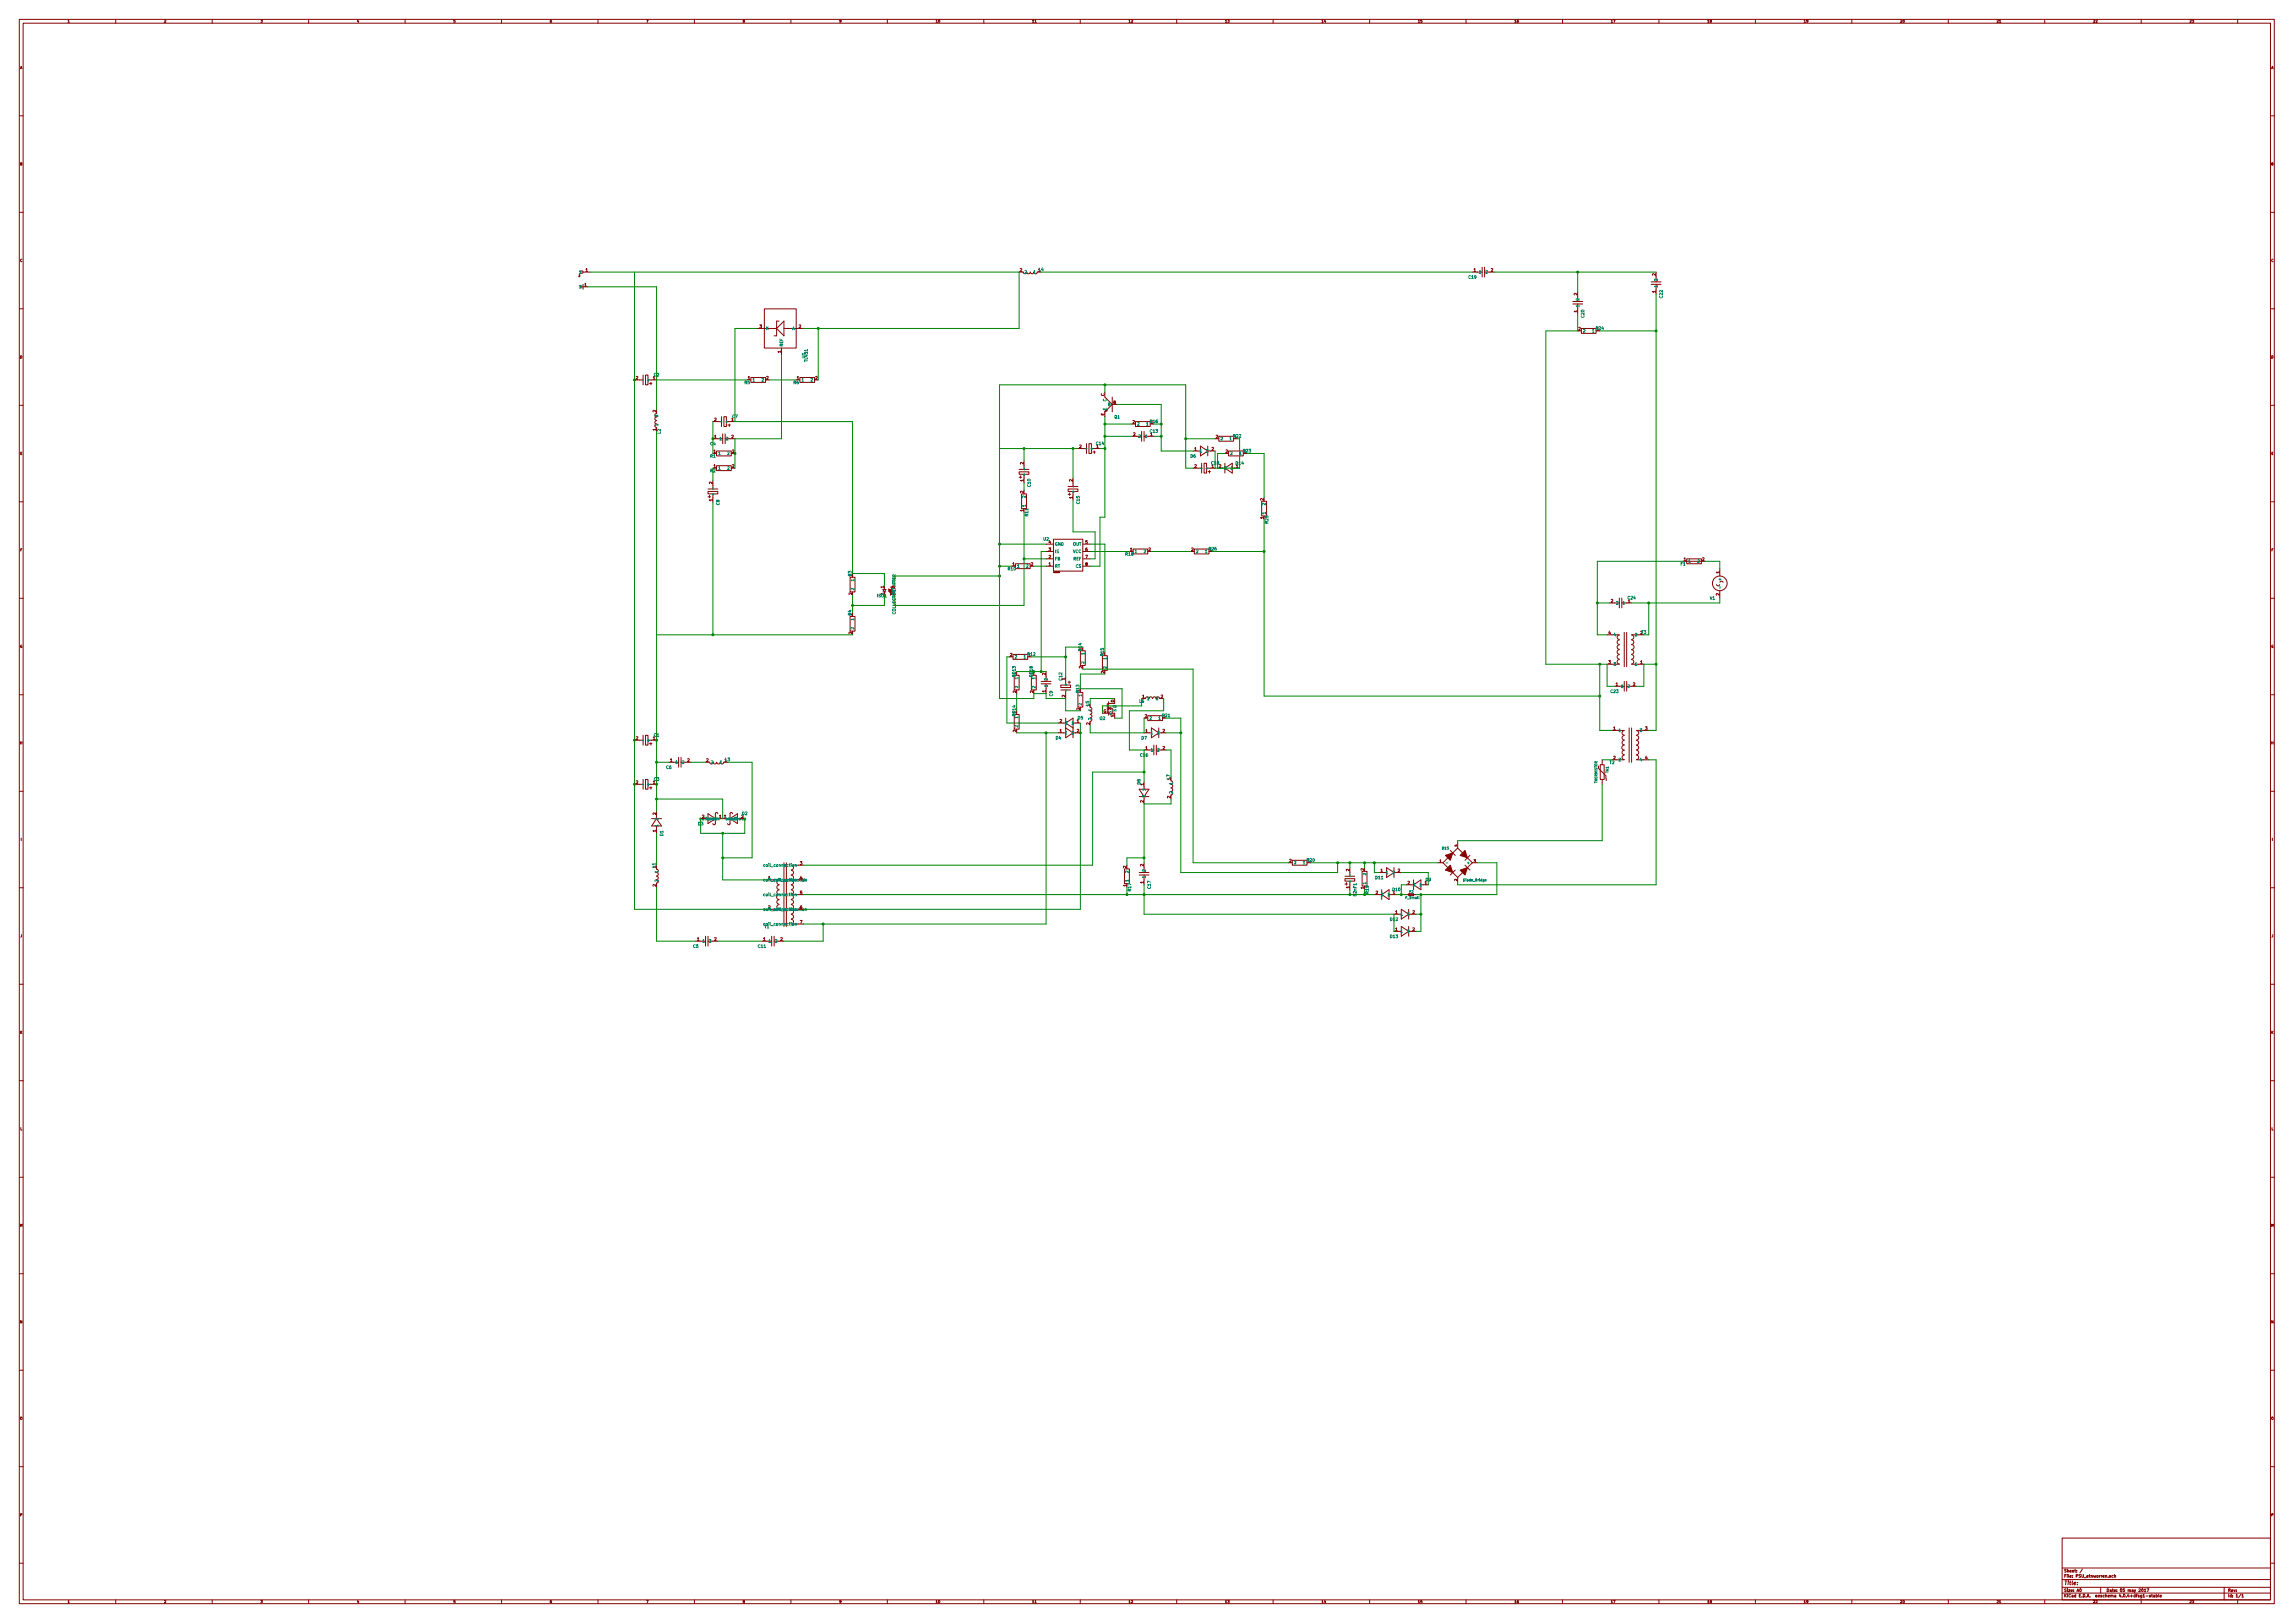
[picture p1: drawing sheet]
<svg xmlns="http://www.w3.org/2000/svg" width="1189mm" height="841mm" viewBox="0 0 1189 841" stroke-linecap="round" stroke-linejoin="round" font-family="sans-serif">
<defs><g id="words">
<text font-size="2.8" fill="#840000" x="1070" y="821">Title:</text>
<g font-size="2.1" fill="#008484">
<text x="300" y="142">1</text>
<text x="531" y="142">2</text>
<text x="536" y="142">1</text>
<text x="538" y="141">1L4</text>
<text x="767" y="142">1</text>
<text x="770" y="142">2</text>
<text x="300" y="149">1</text>
<text x="761" y="144">C19</text>
<text x="859" y="149" transform="rotate(-90 859 149)">1</text>
<text x="859" y="145" transform="rotate(-90 859 145)">2</text>
<text x="819" y="156" transform="rotate(-90 819 156)">2</text>
<text x="862" y="154" transform="rotate(-90 862 154)">C22</text>
<text x="819" y="159" transform="rotate(-90 819 159)">1</text>
<text x="821" y="165" transform="rotate(-90 821 165)">C20</text>
<text x="397" y="171">K</text>
<text x="410" y="171">A</text>
<text x="821" y="172">2</text>
<text x="825" y="172">1</text>
<text x="827" y="171">R24</text>
<text x="828" y="171">1</text>
<text x="406" y="180" transform="rotate(-90 406 180)">REF</text>
<text x="417" y="186" transform="rotate(-90 417 186)">U1</text>
<text x="419" y="187" transform="rotate(-90 419 187)">TL431</text>
<text x="336" y="198">+</text>
<text x="339" y="195">C2</text>
<text x="390" y="198">1</text>
<text x="395" y="198">2</text>
<text x="415" y="198">1</text>
<text x="420" y="198">2</text>
<text x="386" y="199">R5</text>
<text x="411" y="199">R6</text>
<text x="574" y="208" transform="rotate(-90 574 208)">C</text>
<text x="341" y="216" transform="rotate(-90 341 216)">2</text>
<text x="574" y="213" transform="rotate(-90 574 213)">E</text>
<text x="574" y="210">B</text>
<text x="341" y="221" transform="rotate(-90 341 221)">1</text>
<text x="376" y="219">+</text>
<text x="380" y="217">C7</text>
<text x="578" y="217">Q1</text>
<text x="589" y="221">2</text>
<text x="594" y="221">1</text>
<text x="596" y="219">R16</text>
<text x="597" y="219">1</text>
<text x="342" y="225" transform="rotate(-90 342 225)">L2</text>
<text x="590" y="227">2</text>
<text x="594" y="227">1</text>
<text x="596" y="224">C13</text>
<text x="640" y="227">1</text>
<text x="368" y="231">C4</text>
<text x="373" y="228">1</text>
<text x="377" y="228">2</text>
<text x="566" y="233">+</text>
<text x="568" y="231">C14</text>
<text x="633" y="228">2</text>
<text x="638" y="228">1</text>
<text x="368" y="237">R1</text>
<text x="372" y="236">1</text>
<text x="377" y="236">2</text>
<text x="617" y="237">D6</text>
<text x="622" y="234">1</text>
<text x="625" y="234">2</text>
<text x="638" y="236">2</text>
<text x="643" y="236">1</text>
<text x="644" y="234">R23</text>
<text x="645" y="235">1</text>
<text x="368" y="245">R2</text>
<text x="372" y="243">1</text>
<text x="377" y="243">2</text>
<text x="625" y="243">+</text>
<text x="628" y="241">C18</text>
<text x="634" y="243">2</text>
<text x="638" y="243">1</text>
<text x="641" y="241">D14</text>
<text x="532" y="247" transform="rotate(-90 532 247)">+</text>
<text x="370" y="257" transform="rotate(-90 370 257)">+</text>
<text x="532" y="258" transform="rotate(-90 532 258)">2</text>
<text x="534" y="252" transform="rotate(-90 534 252)">C10</text>
<text x="557" y="256" transform="rotate(-90 557 256)">+</text>
<text x="373" y="262" transform="rotate(-90 373 262)">C8</text>
<text x="532" y="263" transform="rotate(-90 532 263)">1</text>
<text x="560" y="261" transform="rotate(-90 560 261)">C15</text>
<text x="656" y="262" transform="rotate(-90 656 262)">2</text>
<text x="533" y="267" transform="rotate(-90 533 267)">R11</text>
<text x="656" y="267" transform="rotate(-90 656 267)">1</text>
<text x="657" y="271" transform="rotate(-90 657 271)">R25</text>
<text x="541" y="280">U2</text>
<text x="547" y="287">IS</text>
<text x="547" y="283">GND</text>
<text x="556" y="283">OUT</text>
<text x="556" y="287">VCC</text>
<text x="584" y="288">R18</text>
<text x="588" y="287">1</text>
<text x="593" y="287">2</text>
<text x="620" y="287">2</text>
<text x="625" y="287">1</text>
<text x="627" y="285">R26</text>
<text x="627" y="286">1</text>
<text x="547" y="290">FB</text>
<text x="556" y="290">REF</text>
<text x="871" y="293">F1</text>
<text x="875" y="292">1</text>
<text x="880" y="292">2</text>
<text x="442" y="299" transform="rotate(-90 442 299)">1</text>
<text x="523" y="296">R10</text>
<text x="527" y="294">1</text>
<text x="532" y="294">2</text>
<text x="547" y="294">RT</text>
<text x="558" y="294">CS</text>
<text x="443" y="306" transform="rotate(-90 443 306)">2</text>
<text x="443" y="301" transform="rotate(-90 443 301)">1</text>
<text x="892" y="300" transform="rotate(-90 892 300)">+</text>
<text x="455" y="310">ISO1</text>
<text x="844" y="311">C24</text>
<text x="886" y="311">V1</text>
<text x="838" y="313">2</text>
<text x="841" y="313">1</text>
<text x="441" y="319" transform="rotate(-90 441 319)">R4</text>
<text x="442" y="319" transform="rotate(-90 442 319)">1</text>
<text x="443" y="321" transform="rotate(-90 443 321)">1</text>
<text x="464" y="319" transform="rotate(-90 464 319)">COLLECTOREMITTER</text>
<text x="443" y="326" transform="rotate(-90 443 326)">2</text>
<text x="836" y="330">4</text>
<text x="848" y="330">2</text>
<text x="850" y="329">2T3</text>
<text x="526" y="341">2</text>
<text x="531" y="341">1</text>
<text x="533" y="340">R12</text>
<text x="533" y="340">1</text>
<text x="561" y="337" transform="rotate(-90 561 337)">R14</text>
<text x="561" y="337" transform="rotate(-90 561 337)">1</text>
<text x="562" y="339" transform="rotate(-90 562 339)">1</text>
<text x="572" y="340" transform="rotate(-90 572 340)">R15</text>
<text x="573" y="339" transform="rotate(-90 573 339)">1</text>
<text x="574" y="342" transform="rotate(-90 574 342)">1</text>
<text x="562" y="344" transform="rotate(-90 562 344)">2</text>
<text x="574" y="347" transform="rotate(-90 574 347)">2</text>
<text x="836" y="345">3</text>
<text x="848" y="345">1</text>
<text x="526" y="351" transform="rotate(-90 526 351)">R013</text>
<text x="527" y="350" transform="rotate(-90 527 350)">1</text>
<text x="528" y="352" transform="rotate(-90 528 352)">1</text>
<text x="535" y="351" transform="rotate(-90 535 351)">R018</text>
<text x="536" y="350" transform="rotate(-90 536 350)">1</text>
<text x="537" y="352" transform="rotate(-90 537 352)">1</text>
<text x="543" y="352" transform="rotate(-90 543 352)">2</text>
<text x="551" y="352" transform="rotate(-90 551 352)">C12</text>
<text x="528" y="357" transform="rotate(-90 528 357)">2</text>
<text x="537" y="357" transform="rotate(-90 537 357)">2</text>
<text x="543" y="356" transform="rotate(-90 543 356)">1</text>
<text x="553" y="355" transform="rotate(-90 553 355)">+</text>
<text x="559" y="359" transform="rotate(-90 559 359)">R13</text>
<text x="560" y="358" transform="rotate(-90 560 358)">1</text>
<text x="835" y="359">C23</text>
<text x="840" y="356">1</text>
<text x="844" y="356">2</text>
<text x="546" y="361" transform="rotate(-90 546 361)">C9</text>
<text x="561" y="366" transform="rotate(-90 561 366)">2</text>
<text x="561" y="361" transform="rotate(-90 561 361)">1</text>
<text x="591" y="364">L6</text>
<text x="594" y="363">1</text>
<text x="599" y="363">2</text>
<text x="527" y="370" transform="rotate(-90 527 370)">1</text>
<text x="565" y="366" transform="rotate(-90 565 366)">1L5</text>
<text x="566" y="368" transform="rotate(-90 566 368)">1</text>
<text x="575" y="370">G</text>
<text x="579" y="369" transform="rotate(-90 579 369)">S D</text>
<text x="603" y="372">R21</text>
<text x="603" y="372">1</text>
<text x="528" y="377" transform="rotate(-90 528 377)">2</text>
<text x="528" y="372" transform="rotate(-90 528 372)">1</text>
<text x="552" y="375">2</text>
<text x="556" y="375">1</text>
<text x="559" y="373">D5</text>
<text x="566" y="373" transform="rotate(-90 566 373)">2</text>
<text x="570" y="373">Q2</text>
<text x="596" y="373">2</text>
<text x="601" y="373">1</text>
<text x="339" y="382">C1</text>
<text x="547" y="383">D4</text>
<text x="552" y="381">1</text>
<text x="556" y="381">2</text>
<text x="592" y="383">D7</text>
<text x="596" y="381">1</text>
<text x="600" y="381">2</text>
<text x="839" y="379">1</text>
<text x="850" y="379">3</text>
<text x="336" y="384">+</text>
<text x="596" y="389">1</text>
<text x="600" y="389">2</text>
<text x="350" y="396">1</text>
<text x="354" y="396">2</text>
<text x="368" y="396">2</text>
<text x="373" y="396">1</text>
<text x="376" y="395">1L3</text>
<text x="591" y="392">C16</text>
<text x="834" y="396">T2</text>
<text x="839" y="394">2</text>
<text x="850" y="394">4</text>
<text x="345" y="398">C6</text>
<text x="336" y="407">+</text>
<text x="339" y="405">C3</text>
<text x="591" y="407" transform="rotate(-90 591 407)">D8</text>
<text x="607" y="404" transform="rotate(-90 607 404)">1L7</text>
<text x="608" y="406" transform="rotate(-90 608 406)">1</text>
<text x="594" y="413" transform="rotate(-90 594 413)">2</text>
<text x="594" y="410" transform="rotate(-90 594 410)">1</text>
<text x="608" y="411" transform="rotate(-90 608 411)">2</text>
<text x="341" y="425" transform="rotate(-90 341 425)">2</text>
<text x="367" y="425">anode</text>
<text x="377" y="425">anode</text>
<text x="385" y="422">D2</text>
<text x="341" y="429" transform="rotate(-90 341 429)">1</text>
<text x="362" y="428">D3</text>
<text x="344" y="433" transform="rotate(-90 344 433)">D1</text>
<text x="340" y="450" transform="rotate(-90 340 450)">1L1</text>
<text x="397" y="449">coil_connection</text>
<text x="671" y="448">2</text>
<text x="676" y="448">1</text>
<text x="678" y="446">R20</text>
<text x="678" y="447">1</text>
<text x="341" y="452" transform="rotate(-90 341 452)">1</text>
<text x="398" y="456">1</text>
<text x="585" y="452" transform="rotate(-90 585 452)">2</text>
<text x="594" y="455" transform="rotate(-90 594 455)">1</text>
<text x="594" y="452" transform="rotate(-90 594 452)">2</text>
<text x="708" y="453" transform="rotate(-90 708 453)">2</text>
<text x="713" y="456">D11</text>
<text x="718" y="453">1</text>
<text x="722" y="453">2</text>
<text x="341" y="457" transform="rotate(-90 341 457)">2</text>
<text x="397" y="457">coil_connection</text>
<text x="585" y="457" transform="rotate(-90 585 457)">1</text>
<text x="586" y="462" transform="rotate(-90 586 462)">R17</text>
<text x="596" y="460" transform="rotate(-90 596 460)">C17</text>
<text x="701" y="458" transform="rotate(-90 701 458)">+</text>
<text x="708" y="458" transform="rotate(-90 708 458)">1</text>
<text x="722" y="462">D10</text>
<text x="732" y="459">2</text>
<text x="736" y="459">1</text>
<text x="739" y="457">D9</text>
<text x="397" y="464">coil_connection</text>
<text x="703" y="464" transform="rotate(-90 703 464)">82nF1</text>
<text x="710" y="463" transform="rotate(-90 710 463)">R19</text>
<text x="716" y="464">2</text>
<text x="719" y="464">1</text>
<text x="397" y="472">coil_connection</text>
<text x="398" y="471">2</text>
<text x="397" y="480">coil_connection</text>
<text x="721" y="477">D12</text>
<text x="726" y="475">1</text>
<text x="730" y="475">2</text>
<text x="396" y="481">T1</text>
<text x="726" y="483">1</text>
<text x="730" y="483">2</text>
<text x="359" y="491">C5</text>
<text x="364" y="488">1</text>
<text x="368" y="488">2</text>
<text x="393" y="491">C11</text>
<text x="398" y="488">1</text>
<text x="402" y="488">2</text>
<text x="721" y="486">D13</text>
</g>
<g font-size="2.1" fill="#840000">
<text x="304" y="141">1</text>
<text x="529" y="141">2</text>
<text x="764" y="141">1</text>
<text x="773" y="141">2</text>
<text x="858" y="143" transform="rotate(-90 858 143)">2</text>
<text x="303" y="148">1</text>
<text x="818" y="153" transform="rotate(-90 818 153)">2</text>
<text x="858" y="152" transform="rotate(-90 858 152)">1</text>
<text x="818" y="162" transform="rotate(-90 818 162)">1</text>
<text x="394" y="170">3</text>
<text x="414" y="170">2</text>
<text x="818" y="171">2</text>
<text x="405" y="183" transform="rotate(-90 405 183)">1</text>
<text x="330" y="197">2</text>
<text x="339" y="197">1</text>
<text x="388" y="197">1</text>
<text x="397" y="197">2</text>
<text x="413" y="197">1</text>
<text x="423" y="197">2</text>
<text x="573" y="205" transform="rotate(-90 573 205)">C</text>
<text x="577" y="209">B</text>
<text x="340" y="214" transform="rotate(-90 340 214)">2</text>
<text x="573" y="215" transform="rotate(-90 573 215)">E</text>
<text x="370" y="218">2</text>
<text x="379" y="218">1</text>
<text x="587" y="219">2</text>
<text x="340" y="223" transform="rotate(-90 340 223)">1</text>
<text x="370" y="227">1</text>
<text x="379" y="227">2</text>
<text x="587" y="226">2</text>
<text x="596" y="226">1</text>
<text x="630" y="227">2</text>
<text x="559" y="232">2</text>
<text x="568" y="232">1</text>
<text x="619" y="233">1</text>
<text x="628" y="233">2</text>
<text x="370" y="235">1</text>
<text x="379" y="235">2</text>
<text x="635" y="235">2</text>
<text x="370" y="242">1</text>
<text x="379" y="242">2</text>
<text x="531" y="241" transform="rotate(-90 531 241)">2</text>
<text x="619" y="242">2</text>
<text x="628" y="242">1</text>
<text x="632" y="242">2</text>
<text x="641" y="242">1</text>
<text x="369" y="251" transform="rotate(-90 369 251)">2</text>
<text x="531" y="250" transform="rotate(-90 531 250)">1</text>
<text x="556" y="250" transform="rotate(-90 556 250)">2</text>
<text x="531" y="256" transform="rotate(-90 531 256)">2</text>
<text x="369" y="260" transform="rotate(-90 369 260)">1</text>
<text x="556" y="258" transform="rotate(-90 556 258)">1</text>
<text x="655" y="259" transform="rotate(-90 655 259)">2</text>
<text x="531" y="265" transform="rotate(-90 531 265)">1</text>
<text x="655" y="269" transform="rotate(-90 655 269)">1</text>
<text x="544" y="282">4</text>
<text x="563" y="282">5</text>
<text x="544" y="286">3</text>
<text x="563" y="286">6</text>
<text x="586" y="286">1</text>
<text x="595" y="286">2</text>
<text x="618" y="286">2</text>
<text x="525" y="293">1</text>
<text x="534" y="293">2</text>
<text x="544" y="293">1</text>
<text x="544" y="289">2</text>
<text x="563" y="289">7</text>
<text x="563" y="293">8</text>
<text x="873" y="291">1</text>
<text x="882" y="291">2</text>
<text x="891" y="297" transform="rotate(-90 891 297)">1</text>
<text x="458" y="305" transform="rotate(-90 458 305)">1</text>
<text x="463" y="305" transform="rotate(-90 463 305)">4</text>
<text x="442" y="308" transform="rotate(-90 442 308)">2</text>
<text x="458" y="309" transform="rotate(-90 458 309)">2</text>
<text x="463" y="309" transform="rotate(-90 463 309)">3</text>
<text x="891" y="309" transform="rotate(-90 891 309)">2</text>
<text x="835" y="312">2</text>
<text x="844" y="312">1</text>
<text x="442" y="329" transform="rotate(-90 442 329)">2</text>
<text x="834" y="329">4</text>
<text x="524" y="340">2</text>
<text x="561" y="346" transform="rotate(-90 561 346)">2</text>
<text x="834" y="344">3</text>
<text x="850" y="344">1</text>
<text x="542" y="350" transform="rotate(-90 542 350)">2</text>
<text x="552" y="352" transform="rotate(-90 552 352)">1</text>
<text x="573" y="349" transform="rotate(-90 573 349)">2</text>
<text x="527" y="359" transform="rotate(-90 527 359)">2</text>
<text x="536" y="359" transform="rotate(-90 536 359)">2</text>
<text x="542" y="359" transform="rotate(-90 542 359)">1</text>
<text x="838" y="355">1</text>
<text x="847" y="355">2</text>
<text x="552" y="361" transform="rotate(-90 552 361)">2</text>
<text x="578" y="364" transform="rotate(-90 578 364)">D</text>
<text x="592" y="362">1</text>
<text x="602" y="362">2</text>
<text x="560" y="368" transform="rotate(-90 560 368)">2</text>
<text x="572" y="369">G</text>
<text x="578" y="372" transform="rotate(-90 578 372)">S</text>
<text x="593" y="372">2</text>
<text x="549" y="374">2</text>
<text x="558" y="374">1</text>
<text x="565" y="376" transform="rotate(-90 565 376)">2</text>
<text x="330" y="383">2</text>
<text x="339" y="383">1</text>
<text x="527" y="379" transform="rotate(-90 527 379)">2</text>
<text x="549" y="380">1</text>
<text x="558" y="380">2</text>
<text x="594" y="380">1</text>
<text x="603" y="380">2</text>
<text x="836" y="378">1</text>
<text x="853" y="378">3</text>
<text x="594" y="388">1</text>
<text x="603" y="388">2</text>
<text x="347" y="395">1</text>
<text x="356" y="395">2</text>
<text x="366" y="395">2</text>
<text x="836" y="393">2</text>
<text x="853" y="393">4</text>
<text x="330" y="406">2</text>
<text x="339" y="406">1</text>
<text x="593" y="407" transform="rotate(-90 593 407)">1</text>
<text x="833" y="404" transform="rotate(-90 833 404)">-</text>
<text x="607" y="414" transform="rotate(-90 607 414)">2</text>
<text x="593" y="416" transform="rotate(-90 593 416)">2</text>
<text x="340" y="422" transform="rotate(-90 340 422)">2</text>
<text x="363" y="425">cathode</text>
<text x="364" y="424">2</text>
<text x="373" y="424">1</text>
<text x="375" y="424">1</text>
<text x="378" y="425">cathode</text>
<text x="384" y="424">2</text>
<text x="340" y="431" transform="rotate(-90 340 431)">1</text>
<text x="415" y="448">3</text>
<text x="584" y="450" transform="rotate(-90 584 450)">2</text>
<text x="593" y="449" transform="rotate(-90 593 449)">2</text>
<text x="668" y="447">2</text>
<text x="415" y="456">4</text>
<text x="700" y="451" transform="rotate(-90 700 451)">2</text>
<text x="707" y="451" transform="rotate(-90 707 451)">2</text>
<text x="716" y="452">1</text>
<text x="725" y="452">2</text>
<text x="340" y="459" transform="rotate(-90 340 459)">2</text>
<text x="584" y="459" transform="rotate(-90 584 459)">1</text>
<text x="593" y="458" transform="rotate(-90 593 458)">1</text>
<text x="700" y="460" transform="rotate(-90 700 460)">1</text>
<text x="707" y="461" transform="rotate(-90 707 461)">1</text>
<text x="730" y="458">2</text>
<text x="739" y="458">1</text>
<text x="415" y="463">5</text>
<text x="713" y="463">2</text>
<text x="722" y="463">1</text>
<text x="415" y="471">6</text>
<text x="723" y="473">1</text>
<text x="732" y="473">2</text>
<text x="415" y="479">7</text>
<text x="723" y="482">1</text>
<text x="732" y="482">2</text>
<text x="361" y="487">1</text>
<text x="370" y="487">2</text>
<text x="396" y="487">1</text>
<text x="405" y="487">2</text>
<text x="1070" y="815">Sheet: /</text>
<text x="1070" y="817">File: PSU_etnworren.sch</text>
<text x="1070" y="828">KiCad E.D.A. eeschema 4.0.4+dfsg1-stable</text>
<text x="1070" y="825">Size: A0</text>
<text x="1092" y="825">Date: 05 may 2017</text>
<text x="1155" y="825">Rev:</text>
<text x="1155" y="828">Id: 1/1</text>
</g>
<g font-size="2.1" fill="#008400">
<text x="639" y="227">R22</text>
<text x="526" y="371" transform="rotate(-90 526 371)">R014</text>
</g>
<g font-size="1.8" fill="#840000">
<text x="35" y="12">1</text>
<text x="85" y="12">2</text>
<text x="135" y="12">3</text>
<text x="185" y="12">4</text>
<text x="235" y="12">5</text>
<text x="285" y="12">6</text>
<text x="335" y="12">7</text>
<text x="385" y="12">8</text>
<text x="435" y="12">9</text>
<text x="485" y="12">10</text>
<text x="535" y="12">11</text>
<text x="585" y="12">12</text>
<text x="635" y="12">13</text>
<text x="685" y="12">14</text>
<text x="735" y="12">15</text>
<text x="785" y="12">16</text>
<text x="835" y="12">17</text>
<text x="885" y="12">18</text>
<text x="935" y="12">19</text>
<text x="985" y="12">20</text>
<text x="1035" y="12">21</text>
<text x="1085" y="12">22</text>
<text x="1135" y="12">23</text>
<text x="10" y="36">A</text>
<text x="1177" y="36">A</text>
<text x="10" y="86">B</text>
<text x="1177" y="86">B</text>
<text x="10" y="136">C</text>
<text x="1177" y="136">C</text>
<text x="10" y="186">D</text>
<text x="1177" y="186">D</text>
<text x="10" y="236">E</text>
<text x="1177" y="236">E</text>
<text x="10" y="286">F</text>
<text x="1177" y="286">F</text>
<text x="10" y="336">G</text>
<text x="1177" y="336">G</text>
<text x="10" y="386">H</text>
<text x="1177" y="386">H</text>
<text x="11" y="436">I</text>
<text x="1178" y="436">I</text>
<text x="755" y="439" transform="rotate(-90 755 439)">4</text>
<text x="746" y="447">1</text>
<text x="764" y="447">3</text>
<text x="755" y="456" transform="rotate(-90 755 456)">2</text>
<text x="11" y="486">J</text>
<text x="1178" y="486">J</text>
<text x="10" y="536">K</text>
<text x="1177" y="536">K</text>
<text x="10" y="586">L</text>
<text x="1177" y="586">L</text>
<text x="10" y="636">M</text>
<text x="1177" y="636">M</text>
<text x="10" y="686">N</text>
<text x="1177" y="686">N</text>
<text x="10" y="736">O</text>
<text x="1177" y="736">O</text>
<text x="10" y="786">P</text>
<text x="1177" y="786">P</text>
<text x="35" y="831">1</text>
<text x="85" y="831">2</text>
<text x="135" y="831">3</text>
<text x="185" y="831">4</text>
<text x="235" y="831">5</text>
<text x="285" y="831">6</text>
<text x="335" y="831">7</text>
<text x="385" y="831">8</text>
<text x="435" y="831">9</text>
<text x="485" y="831">10</text>
<text x="535" y="831">11</text>
<text x="585" y="831">12</text>
<text x="635" y="831">13</text>
<text x="685" y="831">14</text>
<text x="735" y="831">15</text>
<text x="785" y="831">16</text>
<text x="835" y="831">17</text>
<text x="885" y="831">18</text>
<text x="935" y="831">19</text>
<text x="985" y="831">20</text>
<text x="1035" y="831">21</text>
<text x="1085" y="831">22</text>
<text x="1135" y="831">23</text>
</g>
<g font-size="1.8" fill="#008484">
<text x="834" y="400" transform="rotate(-90 834 400)">TH1</text>
<text x="828" y="406" transform="rotate(-90 828 406)">THERMISTOR</text>
<text x="748" y="440">D15</text>
<text x="761" y="448">+</text>
<text x="759" y="457">Diode_Bridge</text>
<text x="729" y="466">F_Small</text>
<text x="731" y="463">F2</text>
</g>
<g font-size=".7" fill="#840000">
<text x="301" y="144" transform="rotate(-90 301 144)">Vcc</text>
<text x="546" y="297">FA5515P</text>
</g>
</g></defs>
<g fill="none" stroke="#840000" stroke-width=".52">
<path d="M10 10h1169v821h-1169zM12 12h1165v817h-1165zM60 10v2M110 10v2M160 10v2M210 10v2M260 10v2M310 10v2M360 10v2M410 10v2M460 10v2M510 10v2"/>
<path d="M560 10v2M610 10v2M660 10v2M710 10v2M760 10v2M810 10v2M860 10v2M910 10v2M960 10v2M1010 10v2M1060 10v2M1110 10v2"/>
<path d="M1160 10v2M10 60h2M1177 60h2M10 110h2M1177 110h2M768 138v6M770 138v6M302 141h4M302 147v3M302 149h3M532 141l1 1 1-1M534 141l1 1 1-1 1 1 1-1"/>
<path d="M763 141h5M770 141h5M815 158h5M815 156h5M818 151v5M818 158v5M856 147h5M856 146h5M859 141v5M859 147v5M10 160h2M392 170h11"/>
<path d="M396 160h17v20h-17zM404 166h-1v8h-2M406 170h11M406 166v8l-3-4zM820 170h7v3h-7zM1177 160h2M329 197h4M333 194v5M335 194h1v5h-1zM336 197h4M337 199h1M337 198v1"/>
<path d="M389 196h8v2h-8zM405 180v4M415 196h7v2h-7zM10 210h2M340 218l-1 1 1 1-1 1 1 1v2M340 216l-1 1 1 1M370 218h4M374 216v5M375 216h2v5h-2zM377 218h4M378 220v1M573 206l4 4-4 3"/>
<path d="M573 213v3M573 212v1M574 213h-1M577 206v7M589 218h7v3h-7zM1177 210h2M370 235h1M370 227h5M371 234h8v2h-8zM375 225v5M376 227h5M376 225v5"/>
<path d="M377 220h2M531 239v4M559 232h4M563 230v5M565 230h1v5h-1zM566 232h4M567 234h1M567 234v1M587 226h5M592 224v5M593 224v5M593 226h5"/>
<path d="M618 234h4M622 231l4 3-4 2zM626 234h4M626 231v5M632 226h7v3h-7zM637 234h8v2h-8zM367 255h5v1h-5zM367 257h1M367 253h5M368 257v1M370 249v4M370 256v4"/>
<path d="M371 241h8v3h-8zM528 245h5v1h-5zM528 247h2M528 243h5M529 247v1M530 256h2v8h-2zM531 246v4M554 253h5v2h-5zM554 256h1M554 252h5M554 255v2M556 248v4"/>
<path d="M556 255v4M618 243h5M623 240v5M624 240h1v5h-1zM625 243h5M626 244h2M627 244v1M631 243h4M635 243l4-3v5zM635 240v5M639 243h4M654 260h3v7h-3z"/>
<path d="M10 260h2M546 279h15v17h-15zM1177 260h2M441 299h2v8h-2zM442 297v2M526 292h8v3h-8zM542 293h4M542 290h4M542 286h4M542 282h4M561 293h4M561 290h4"/>
<path d="M561 286h4M561 282h4M587 285h8v2h-8zM619 285h8v2h-8zM872 291h10M874 290h8v2h-8zM892 295v3M10 310h2M441 319h2v8h-2zM442 318v1M458 305h1l-1 2zM458 307h1"/>
<path d="M458 305h.1M458 307h.1M461 306l1 1M461 305l1 1M461 307l1-1v1M462 306h-1zM834 312h5M839 310v5M841 312h5M841 310v5M890 303l1 1v-1M892 306v4"/>
<path d="M892 302v-1l1 1M1177 310h2M525 339h8v3h-8zM560 337h3v8h-3zM571 340h3v7h-3zM833 329h6l-1 1 1 1M839 332l-1 1 1 1M839 334l-1 1 1 1M839 337l-1 1 1 1M839 339l-1 1 1 2M842 328v17M843 328v17"/>
<path d="M846 332l1 1-1 1 1 1v1l-1 1M846 337l1 1-1 1M846 339l1 1-1 2M850 329h-4l1 1-1 1M526 350h2v8h-2zM535 350h2v8h-2zM540 354h5M540 353h5M542 348v5M542 354v5M550 355h5v1h-5zM550 358h5"/>
<path d="M552 351v4M552 358v4M554 353h1M554 353v1M559 359h2v7h-2zM833 344h6M837 356h5M839 342l-1 1 1 1M842 353v5M843 356h5M843 353v5M846 342l1 1-1 1"/>
<path d="M846 344h6M10 360h2M526 370h2v8h-2zM549 380h3M549 375h3M552 375l4-3v10M552 372v10l4-2M552 377l4 3M552 375l4 2M556 380h4M556 375h4M565 367h1l-1 1 1 1-1 1 1 1-1 1"/>
<path d="M574 365v5M575 370h3M575 367l1 1M575 367h2v3M575 364v2M575 366v2M575 365h3M576 366l-1 1M592 362h2l1-1 1 1 1-1v1M593 380h4M595 371h8v2h-8zM597 377l4 3-4 2z"/>
<path d="M598 362v-1l1 1M601 380h4M601 377v5M836 378h6M842 379l-1 1 1 1M845 377v18M846 377v18M848 379l2 1-2 1M848 378h7M1177 360h2M329 384h4M333 381v5"/>
<path d="M335 381h1v5h-1zM336 384h4M337 385h1M337 385v1M347 395h5M352 392v6M353 395h5M353 392v6M370 395l1 1v-1M372 395v1l1-1 1 1 1-1M593 389h5M598 386v5"/>
<path d="M599 389h6M599 386v5M829 397v1l3 4v1M830 396h2v8h-2zM831 394v2M836 394h6M842 391l-1 1 1 2M842 389l-1 1 1 1M842 386l-1 1v1l1 1M842 384l-1 1 1 1M842 381l-1 1 1 1M848 391l2 1-2 2"/>
<path d="M848 389l2 1-2 1M848 386l2 1-2 2M848 384l2 1-2 1M848 381l2 1-2 1M848 394h7M10 410h2M329 406h4M333 404v5M335 404h1v5h-1zM336 406h4M337 408h1M337 408v1"/>
<path d="M591 409h5l-3 4zM591 413h5M593 405v4M593 413v4M607 405h1l-1 1 1 2h-1M607 408l1 1-1 1M831 404v2M1177 410h2M338 424h5M340 420v4M340 428v4M340 424l3 4h-5z"/>
<path d="M367 422l4 2-4 3zM372 422v-1h-1v6h-1M372 424h5M378 424l4-2v5zM380 422l-1-1-1 1v5h-1M756 439l-3 3M756 439l2 3M756 437v2M340 450l1 1-1 1 1 1-1 1 1 1-1 1M400 456h4l-1 1 1 1M404 459l-1 1 1 1M406 447v33"/>
<path d="M408 447v33M410 459l1 1-1 1M410 454l1 1-1 1M410 451l1 1-1 1M417 456h-7l1 1-1 1M417 448h-7l1 2-1 1M583 450h2v8h-2zM591 453h5M591 452h5M593 447v5M593 453v5M670 446h8v2h-8z"/>
<path d="M697 455h5v2h-5zM697 458h1M697 454h5M698 457v2M700 450v4M700 457v4M706 452h3v7h-3zM715 452h4M719 450l4 2-4 3zM723 452h3M723 450v5M729 458h4"/>
<path d="M733 458l4-2v5zM733 456v5M737 458h3M745 447h3M748 447l3 3M751 445l-3 2M752 441l2 2M753 452l3 3M754 451l-2 2M756 455v2M758 452l-2 3M759 448l3 3"/>
<path d="M761 445l2 2M762 443l-3 3M763 447l-2 3M763 447h3M10 460h2M400 471h4M404 469l-1 1 1 1M404 464l-1 1 1 1-1 1v1l1 1M404 461l-1 1 1 1M410 476l1 1-1 2M410 474l1 1-1 1M410 471l1 1-1 2"/>
<path d="M410 469l1 1-1 1M410 466l1 1-1 2M410 464l1 1-1 1M410 461l1 1-1 1M410 464h7M410 471h7M410 479h7M712 464h4M716 464l4-3v5zM716 461v5M720 464h4M723 474h3"/>
<path d="M726 471l4 3-4 2zM729 464h5M730 463h3v1h-3zM730 471v5M730 474h4M1177 460h2M361 488h5M366 485v5M367 488h5M367 485v5M395 488h5M400 485v5"/>
<path d="M401 488h5M401 485v5M723 483h3M726 480l4 3-4 2zM730 483h4M730 480v5M10 510h2M1177 510h2M10 560h2M1177 560h2M10 610h2M1177 610h2"/>
<path d="M10 660h2M1177 660h2M10 710h2M1177 710h2M10 760h2M1177 760h2M1069 797h108v32h-108zM10 810h2M1069 819h108M1069 813h108M1079 813l-1 2M1094 816v1"/>
<path d="M1095 816v1M1096 817l1-1v1M1096 816v1M1177 810h2M60 829v2M110 829v2M160 829v2M210 829v2M260 829v2M310 829v2M360 829v2M410 829v2"/>
<path d="M460 829v2M510 829v2M560 829v2M610 829v2M660 829v2M710 829v2M760 829v2M810 829v2M860 829v2M910 829v2M960 829v2M1010 829v2"/>
<path d="M1060 829v2M1069 826h108M1069 823h108M1078 823l1 1v1zM1089 823v3M1110 829v2M1110 823l1 1v1zM1111 828h1M1112 824v-1v2M1112 825h.1M1112 827h2M1113 823h1l-1 2"/>
<path d="M1115 827h-1l1 1h-1M1115 827h1M1116 826v2M1116 827h1v1l-1-1h1M1118 826v2v-1M1119 826v2M1120 827v1M1153 823v6M1160 829v2M1162 826l-2 2M1162 827l1-1v2M1162 828h1"/>
<circle cx="302" cy="141" r=".6"/>
<circle cx="892" cy="302" r="4"/>
</g>
<g fill="none" stroke="#008484" stroke-width=".52">
<path d="M333 197h1M373 219h1M562 233h2M370 253v1M531 242v2M556 251v2M622 243h1M440 297v-1h1v1M892 304v1M553 357v1M333 384h1M333 407h1"/>
<path d="M386 424h1h-1v1h1M397 448h-1l1 1M397 456h-1l1 1M412 456h1h-1v1h1M412 448h1v1M412 456h1v1M414 456h-1l1 1M415 455v2M415 456v1M416 456h1v1l-1-1zM417 456h1v1M417 456v1"/>
<path d="M700 453v1M750 447h1M770 456v1M397 463l-1 1h1M397 471h-1l1 1M397 479h-1h1M412 471h1h-1v1h1M412 463h1v1M412 471h1v1M412 479h1v1M414 471h-1l1 1M415 470v2"/>
<path d="M415 471v1M416 471h1v1h-1zM417 471h1v1M417 471v1"/>
</g>
<path d="M416 455l1 2M417 455l-1 2" fill="none" stroke="#000084" stroke-width=".52"/>
<g fill="#840000" stroke="#840000" stroke-width=".52">
<path d="M749 451l3-3 1 4z"/>
<path d="M749 443l4-1-1 4z"/>
<path d="M757 451l4-1-2 3z"/>
<path d="M757 443l2-2 2 4z"/>
</g>
<g fill="none" stroke="#008400" stroke-width=".52">
<path d="M305 149h35v63M306 141h222v29h-111M329 141v330h69M540 141h223M775 141h84M818 141v10M859 152v226h-4M392 170h-11v48h61v79h16v7M424 170v27M818 163v8h-17v173h32v12h4M829 171h30M340 197h47"/>
<path d="M399 197h14M405 184v43h-24v16M573 199v4M370 218v17M573 220h14M573 216v52h-3v25h-5M579 210h23v24h16M598 220h4M340 224v196M518 232h41M531 232v7M556 232v16"/>
<path d="M570 232h3M573 226h14M598 226h4M615 227h15M635 235h-4v8M643 227v16h-13v-9M646 235h9v23M370 243v6M531 250v4M556 259v17h12v14h-3M618 243h-3v-44h-97v163h18v-3h6v3h10v6h8M370 260v69"/>
<path d="M531 265v49h-67v-5M655 269v92h174M518 298h-54v6M518 282h24M518 293h7M531 290h11M536 293h6M542 286h-2v62M565 282h8v56M565 286h20M597 286h20M629 286h26"/>
<path d="M872 291h-44v38h5M884 291h8v4M442 309v9M458 309v5h-16M828 312h6M855 312v17h-3M892 310v2h-46M340 329h102M561 335h-9v16M523 340h-1v35h27M527 348h15M527 359v8"/>
<path d="M535 340h17M561 347h57v100h50M573 349h-13v8h22v15h-4M829 344v34h7M859 344h-7v12h-4M527 380h22M542 380v99h-125M560 375v96h-143M578 362h-13v3M592 362v4h-21v4M593 372v8h-28v-4M603 362v6h-18v21h8v16"/>
<path d="M605 372h7v80h81v-5M605 380h7M340 395h7M358 395h8M377 395h13v50h-15M605 389h2v14M831 394h5M855 394h4v64h-103v-1M340 414h35v10M593 400h-27v48h-149M607 414v3h-14v30M831 406v30h-75v1"/>
<path d="M340 432v16M363 424v8h23v-8M375 432v24h23M340 460v28h21M584 460v4M593 458v16h130v9M593 445h-9v3M679 447h66M700 447v3M707 447v3M712 447v5h3M726 452h14v6"/>
<path d="M729 458h-3v6M766 447h10v17h-42M417 464h295M427 479v9h-21M700 461v3M707 461v3M724 464h5M734 474h3M737 464v19h-3M372 488h23M723 483h.1"/>
</g>
<g fill="#008400" stroke="#008400" stroke-width=".52">
<circle cx="442" cy="314" r=".5"/>
<circle cx="552" cy="340" r=".5"/>
<circle cx="536" cy="348" r=".5"/>
<circle cx="381" cy="235" r=".5"/>
<circle cx="859" cy="171" r=".5"/>
<circle cx="818" cy="141" r=".5"/>
<circle cx="370" cy="329" r=".5"/>
<circle cx="329" cy="384" r=".5"/>
<circle cx="329" cy="406" r=".5"/>
<circle cx="424" cy="170" r=".5"/>
<circle cx="855" cy="312" r=".5"/>
<circle cx="859" cy="344" r=".5"/>
<circle cx="593" cy="464" r=".5"/>
<circle cx="518" cy="298" r=".5"/>
<circle cx="531" cy="232" r=".5"/>
<circle cx="518" cy="282" r=".5"/>
<circle cx="737" cy="474" r=".5"/>
<circle cx="737" cy="464" r=".5"/>
<circle cx="700" cy="447" r=".5"/>
<circle cx="707" cy="447" r=".5"/>
<circle cx="712" cy="447" r=".5"/>
<circle cx="726" cy="464" r=".5"/>
<circle cx="612" cy="380" r=".5"/>
<circle cx="693" cy="447" r=".5"/>
<circle cx="828" cy="312" r=".5"/>
<circle cx="829" cy="361" r=".5"/>
<circle cx="829" cy="344" r=".5"/>
<circle cx="655" cy="286" r=".5"/>
<circle cx="540" cy="348" r=".5"/>
<circle cx="531" cy="290" r=".5"/>
<circle cx="584" cy="464" r=".5"/>
<circle cx="340" cy="395" r=".5"/>
<circle cx="375" cy="432" r=".5"/>
<circle cx="375" cy="445" r=".5"/>
<circle cx="593" cy="400" r=".5"/>
<circle cx="427" cy="479" r=".5"/>
<circle cx="542" cy="380" r=".5"/>
<circle cx="707" cy="464" r=".5"/>
<circle cx="700" cy="464" r=".5"/>
<circle cx="593" cy="445" r=".5"/>
<circle cx="340" cy="414" r=".5"/>
<circle cx="340" cy="406" r=".5"/>
<circle cx="340" cy="384" r=".5"/>
<circle cx="329" cy="197" r=".5"/>
<circle cx="370" cy="227" r=".5"/>
<circle cx="560" cy="380" r=".5"/>
<circle cx="615" cy="227" r=".5"/>
<circle cx="573" cy="199" r=".5"/>
<circle cx="518" cy="293" r=".5"/>
<circle cx="556" cy="232" r=".5"/>
<circle cx="573" cy="232" r=".5"/>
<circle cx="573" cy="220" r=".5"/>
<circle cx="573" cy="226" r=".5"/>
<circle cx="602" cy="220" r=".5"/>
<circle cx="602" cy="226" r=".5"/>
</g>
<use href="#words"/>
</svg>
